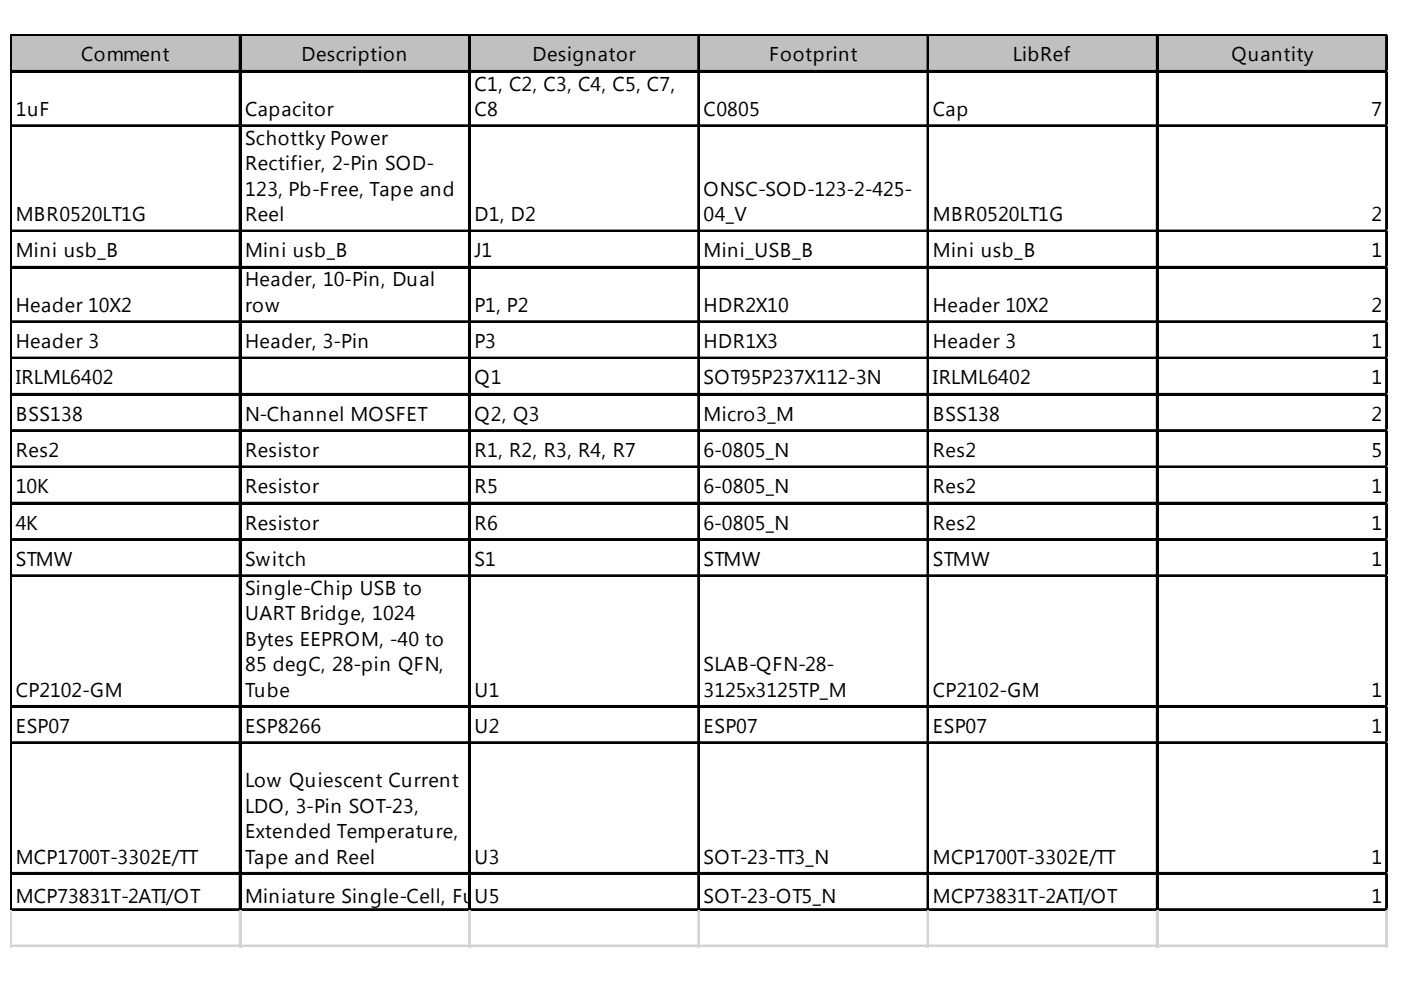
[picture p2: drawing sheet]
<svg xmlns="http://www.w3.org/2000/svg" width="287mm" height="202mm" viewBox="0 0 287 202" stroke-linecap="round" stroke-linejoin="round" font-family="sans-serif">
<defs><g id="words">
<g font-size="4.1">
<text x="16.6" y="12.6">Comment</text>
<text x="61.7" y="12.6">Description</text>
<text x="109" y="12.6">Designator</text>
<text x="157.5" y="12.6">Footprint</text>
<text x="207.4" y="12.6">LibRef</text>
<text x="252.1" y="12.6">Quantity</text>
<text x="3.2" y="23.7">1uF</text>
<text x="50.2" y="23.7">Capacitor</text>
<text x="97.1" y="18.5">C1, C2, C3, C4, C5, C7,</text>
<text x="97.1" y="23.7">C8</text>
<text x="144" y="23.7">C0805</text>
<text x="191" y="23.7">Cap</text>
<text x="280.8" y="23.7">7</text>
<text x="50.2" y="29.7">Schottky Power</text>
<text x="50.2" y="34.9">Rectifier, 2-Pin SOD-</text>
<text x="50.2" y="40.1">123, Pb-Free, Tape and</text>
<text x="144" y="40.1">ONSC-SOD-123-2-425-</text>
<text x="3.2" y="45.3">MBR0520LT1G</text>
<text x="50.2" y="45.3">Reel</text>
<text x="97.1" y="45.3">D1, D2</text>
<text x="144" y="45.3">04_V</text>
<text x="191" y="45.3">MBR0520LT1G</text>
<text x="280.8" y="45.3">2</text>
<text x="3.2" y="52.7">Mini usb_B</text>
<text x="50.2" y="52.7">Mini usb_B</text>
<text x="97.1" y="52.7">J1</text>
<text x="144" y="52.7">Mini_USB_B</text>
<text x="191" y="52.7">Mini usb_B</text>
<text x="280.8" y="52.7">1</text>
<text x="50.2" y="58.7">Header, 10-Pin, Dual</text>
<text x="3.2" y="63.9">Header 10X2</text>
<text x="50.2" y="63.9">row</text>
<text x="97.1" y="63.9">P1, P2</text>
<text x="144" y="63.9">HDR2X10</text>
<text x="191" y="63.9">Header 10X2</text>
<text x="280.8" y="63.9">2</text>
<text x="3.2" y="71.3">Header 3</text>
<text x="50.2" y="71.3">Header, 3-Pin</text>
<text x="97.1" y="71.3">P3</text>
<text x="144" y="71.3">HDR1X3</text>
<text x="191" y="71.3">Header 3</text>
<text x="280.8" y="71.3">1</text>
<text x="3.2" y="78.7">IRLML6402</text>
<text x="97.1" y="78.7">Q1</text>
<text x="144" y="78.7">SOT95P237X112-3N</text>
<text x="191" y="78.7">IRLML6402</text>
<text x="280.8" y="78.7">1</text>
<text x="3.2" y="86.2">BSS138</text>
<text x="50.2" y="86.2">N-Channel MOSFET</text>
<text x="97.1" y="86.2">Q2, Q3</text>
<text x="144" y="86.2">Micro3_M</text>
<text x="191" y="86.2">BSS138</text>
<text x="280.8" y="86.2">2</text>
<text x="3.2" y="93.6">Res2</text>
<text x="50.2" y="93.6">Resistor</text>
<text x="97.1" y="93.6">R1, R2, R3, R4, R7</text>
<text x="144" y="93.6">6-0805_N</text>
<text x="191" y="93.6">Res2</text>
<text x="280.8" y="93.6">5</text>
<text x="3.2" y="101">10K</text>
<text x="50.2" y="101">Resistor</text>
<text x="97.1" y="101">R5</text>
<text x="144" y="101">6-0805_N</text>
<text x="191" y="101">Res2</text>
<text x="280.8" y="101">1</text>
<text x="3.2" y="108.5">4K</text>
<text x="50.2" y="108.5">Resistor</text>
<text x="97.1" y="108.5">R6</text>
<text x="144" y="108.5">6-0805_N</text>
<text x="191" y="108.5">Res2</text>
<text x="280.8" y="108.5">1</text>
<text x="3.2" y="115.9">STMW</text>
<text x="50.2" y="115.9">Switch</text>
<text x="97.1" y="115.9">S1</text>
<text x="144" y="115.9">STMW</text>
<text x="191" y="115.9">STMW</text>
<text x="280.8" y="115.9">1</text>
<text x="50.2" y="121.9">Single-Chip USB to</text>
<text x="50.2" y="127.1">UART Bridge, 1024</text>
<text x="50.2" y="132.3">Bytes EEPROM, -40 to</text>
<text x="50.2" y="137.5">85 degC, 28-pin QFN,</text>
<text x="144" y="137.5">SLAB-QFN-28-</text>
<text x="3.2" y="142.7">CP2102-GM</text>
<text x="50.2" y="142.7">Tube</text>
<text x="97.1" y="142.7">U1</text>
<text x="144" y="142.7">3125x3125TP_M</text>
<text x="191" y="142.7">CP2102-GM</text>
<text x="280.8" y="142.7">1</text>
<text x="3.2" y="150.1">ESP07</text>
<text x="50.2" y="150.1">ESP8266</text>
<text x="97.1" y="150.1">U2</text>
<text x="144" y="150.1">ESP07</text>
<text x="191" y="150.1">ESP07</text>
<text x="280.8" y="150.1">1</text>
<text x="50.2" y="161.2">Low Quiescent Current</text>
<text x="50.2" y="166.4">LDO, 3-Pin SOT-23,</text>
<text x="50.2" y="171.6">Extended Temperature,</text>
<text x="3.2" y="176.9">MCP1700T-3302E/TT</text>
<text x="50.2" y="176.9">Tape and Reel</text>
<text x="97.1" y="176.9">U3</text>
<text x="144" y="176.9">SOT-23-TT3_N</text>
<text x="191" y="176.9">MCP1700T-3302E/TT</text>
<text x="280.8" y="176.9">1</text>
<text x="3.2" y="185">MCP73831T-2ATI/OT</text>
<text x="50.2" y="185">Miniature Single-Cell, Fu</text>
<text x="97.1" y="185">U5Integrated Li-Ion, Li-P</text>
<text x="97.4" y="185">lly</text>
<text x="143.4" y="185">oSlOT-23-Oarge</text>
<text x="147.2" y="185">ymer ChT5_N Managem</text>
<text x="191" y="185">MC</text>
<text x="191" y="185">entPC73831T-er, I/2V, 5-Pi</text>
<text x="201.1" y="185">ontroll2AT4.OT</text>
<text x="237.5" y="185">n SOT-23, Industrial Tempe</text>
<text x="280.8" y="185">1</text>
</g>
</g></defs>
<path d="M2.4 7.4h281.7v7.5h-281.7z" fill="#c0c0c0"/>
<g fill="none" stroke="#000" stroke-width=".37">
<path d="M2.1 7.1v179.5M2.3 7.1v179.5M2.5 7.1h281.6M2.5 7.3h281.6M2.5 14.5h281.6M2.5 14.7h281.6M49.1 7.4v179.2M49.2 7.4v179.2M96 7.4v179.2M96.2 7.4v179.2M142.9 7.4v179.2M143.1 7.4v179.2"/>
<path d="M189.9 7.4v179.2M190.1 7.4v179.2M236.8 7.4v179.2M237 7.4v179.2M283.7 7.4v179.2M283.9 7.4v179.2M2.5 25.6h281.6M2.5 25.8h281.6M2.5 47.2h281.6M2.5 47.4h281.6M2.5 54.6h281.6M2.5 54.8h281.6"/>
<path d="M2.5 65.8h281.6M2.5 66h281.6M2.5 73.2h281.6M2.5 73.4h281.6M2.5 80.6h281.6M2.5 80.8h281.6M2.5 88.1h281.6M2.5 88.3h281.6M2.5 95.5h281.6M2.5 95.7h281.6M2.5 102.9h281.6M2.5 103.1h281.6"/>
<path d="M2.5 110.4h281.6M2.5 110.6h281.6M2.5 117.8h281.6M2.5 118h281.6M2.5 144.6h281.6M2.5 144.8h281.6M2.5 152h281.6M2.5 152.2h281.6M2.5 178.8h281.6M2.5 178.9h281.6M2.5 186.2h281.6M2.5 186.4h281.6"/>
</g>
<g fill="none" stroke="#d4d4d4" stroke-width=".37">
<path d="M284.1 7.1h.1M2.1 186.6v7.4M2.3 186.6v7.4M49.1 186.6v7.4M49.2 186.6v7.4M96 186.6v7.4M96.2 186.6v7.4M142.9 186.6v7.4M143.1 186.6v7.4M189.9 186.6v7.4M190.1 186.6v7.4M236.8 186.6v7.4"/>
<path d="M237 186.6v7.4M283.7 186.6v7.4M283.9 186.6v7.4"/>
</g>
<path d="M284.1 7.1l.1 .3z" fill="#d4d4d4"/>
<path d="M284.1 14.5h.1" fill="none" stroke="#d4d4d4" stroke-width=".37"/>
<path d="M284.1 14.5l.1 .4z" fill="#d4d4d4"/>
<path d="M284.1 25.6h.1" fill="none" stroke="#d4d4d4" stroke-width=".37"/>
<path d="M284.1 25.6l.1 .4z" fill="#d4d4d4"/>
<path d="M284.1 47.2h.1" fill="none" stroke="#d4d4d4" stroke-width=".37"/>
<path d="M284.1 47.2l.1 .4z" fill="#d4d4d4"/>
<path d="M284.1 54.6h.1" fill="none" stroke="#d4d4d4" stroke-width=".37"/>
<path d="M284.1 54.6l.1 .4z" fill="#d4d4d4"/>
<path d="M284.1 65.8h.1" fill="none" stroke="#d4d4d4" stroke-width=".37"/>
<path d="M284.1 65.8l.1 .4z" fill="#d4d4d4"/>
<path d="M284.1 73.2h.1" fill="none" stroke="#d4d4d4" stroke-width=".37"/>
<path d="M284.1 73.2l.1 .4z" fill="#d4d4d4"/>
<path d="M284.1 80.6h.1" fill="none" stroke="#d4d4d4" stroke-width=".37"/>
<path d="M284.1 80.6l.1 .4z" fill="#d4d4d4"/>
<path d="M284.1 88.1h.1" fill="none" stroke="#d4d4d4" stroke-width=".37"/>
<path d="M284.1 88.1l.1 .4z" fill="#d4d4d4"/>
<path d="M284.1 95.5h.1" fill="none" stroke="#d4d4d4" stroke-width=".37"/>
<path d="M284.1 95.5l.1 .4z" fill="#d4d4d4"/>
<path d="M284.1 102.9h.1" fill="none" stroke="#d4d4d4" stroke-width=".37"/>
<path d="M284.1 102.9l.1 .4z" fill="#d4d4d4"/>
<path d="M284.1 110.4h.1" fill="none" stroke="#d4d4d4" stroke-width=".37"/>
<path d="M284.1 110.4l.1 .4z" fill="#d4d4d4"/>
<path d="M284.1 117.8h.1" fill="none" stroke="#d4d4d4" stroke-width=".37"/>
<path d="M284.1 117.8l.1 .4z" fill="#d4d4d4"/>
<path d="M284.1 144.6h.1" fill="none" stroke="#d4d4d4" stroke-width=".37"/>
<path d="M284.1 144.6l.1 .3z" fill="#d4d4d4"/>
<path d="M284.1 152h.1" fill="none" stroke="#d4d4d4" stroke-width=".37"/>
<path d="M284.1 152l.1 .4z" fill="#d4d4d4"/>
<path d="M284.1 178.8h.1" fill="none" stroke="#d4d4d4" stroke-width=".37"/>
<path d="M284.1 178.8l.1 .3z" fill="#d4d4d4"/>
<path d="M284.1 186.2h.1" fill="none" stroke="#d4d4d4" stroke-width=".37"/>
<path d="M284.1 186.2l.1 .4z" fill="#d4d4d4"/>
<path d="M2.1 193.6h282.1M2.1 193.8h282.1" fill="none" stroke="#d4d4d4" stroke-width=".37"/>
<use href="#words"/>
</svg>
